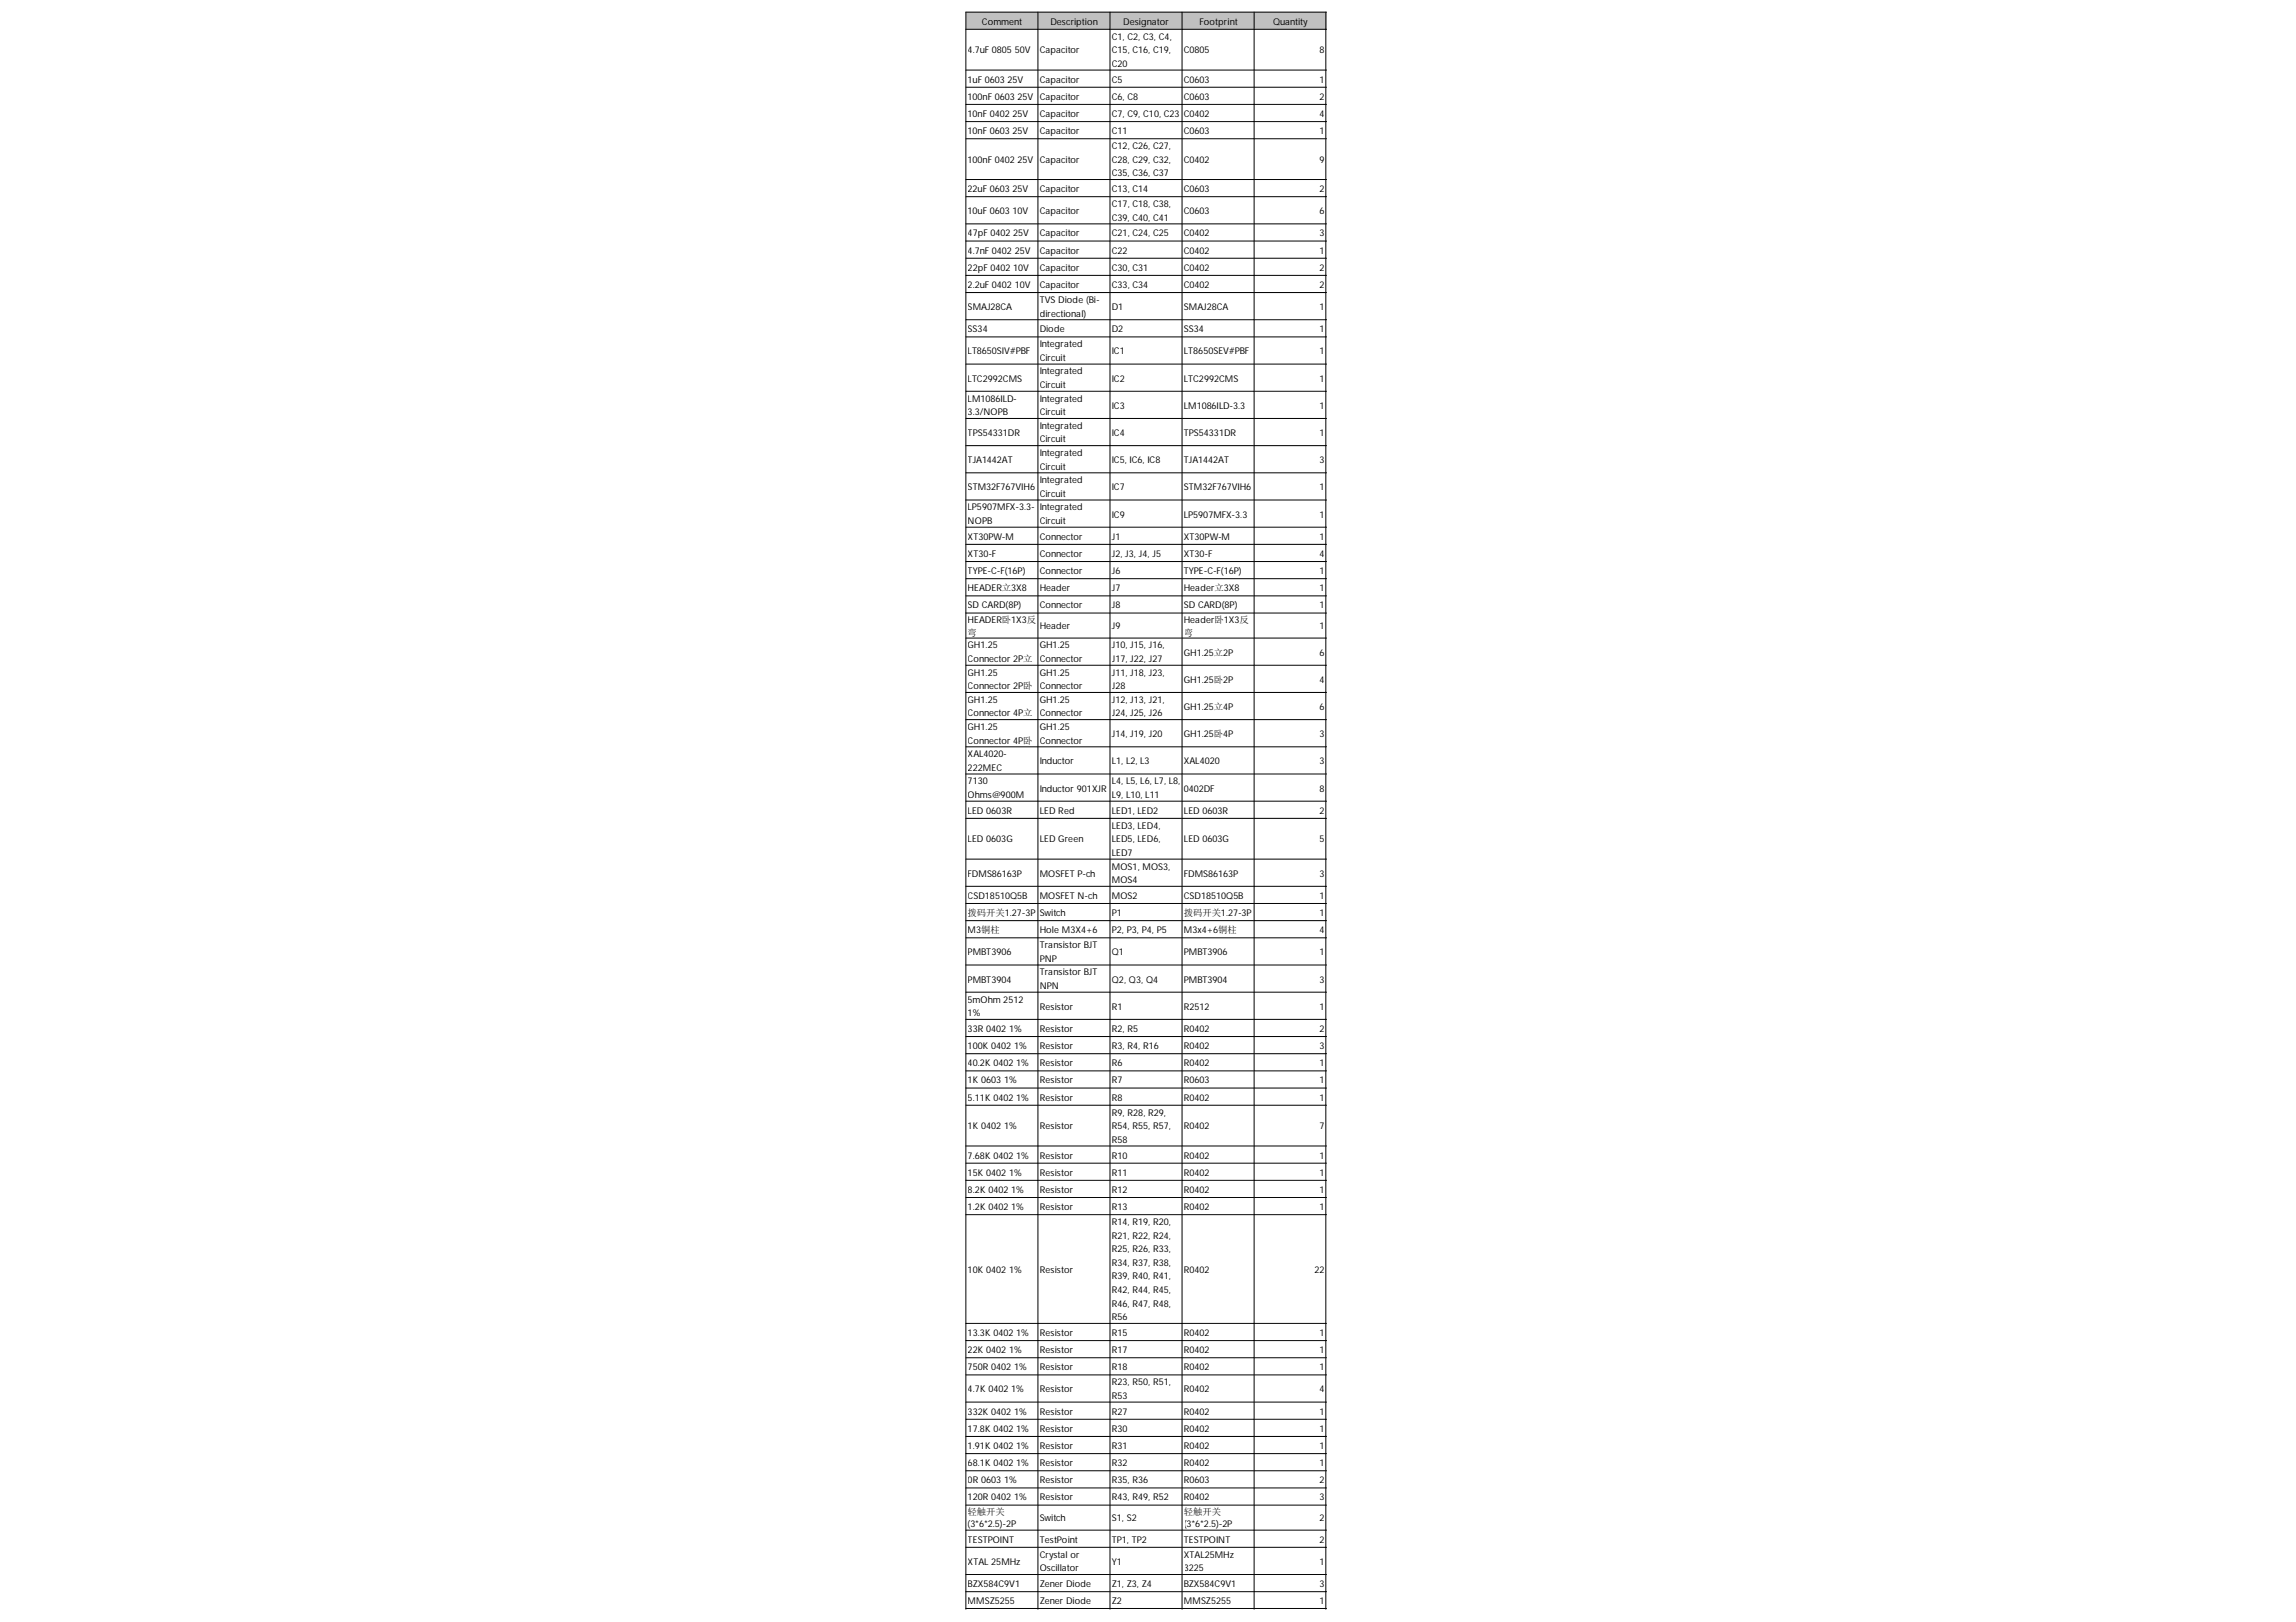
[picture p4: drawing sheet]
<svg xmlns="http://www.w3.org/2000/svg" width="297mm" height="210mm" viewBox="0 0 297 210" stroke-linecap="round" stroke-linejoin="round" font-family="sans-serif">
<defs><g id="words">
<g font-size="1.2">
<text x="127" y="3.2">Comment</text>
<text x="135.9" y="3.2">Description</text>
<text x="143.8" y="5.1">C1, C2, C3, C4,</text>
<text x="145.3" y="3.2">Designator</text>
<text x="155.2" y="3.2">Footprint</text>
<text x="164.7" y="3.2">Quantity</text>
<text x="125.2" y="6.9">4.7uF 0805</text>
<text x="125.2" y="10.7">1uF 0603</text>
<text x="130.4" y="10.7">25V</text>
<text x="131.3" y="6.9">50V</text>
<text x="134.5" y="6.9">Capacitor</text>
<text x="134.5" y="10.7">Capacitor</text>
<text x="143.8" y="6.9">C15, C16, C19,</text>
<text x="143.8" y="8.7">C20</text>
<text x="143.8" y="10.7">C5</text>
<text x="153.2" y="6.9">C0805</text>
<text x="153.2" y="10.7">C0603</text>
<text x="170.7" y="6.9">8</text>
<text x="170.7" y="10.7">1</text>
<text x="125.2" y="12.9">100nF 0603</text>
<text x="125.2" y="15.1">10nF 0402</text>
<text x="125.2" y="17.4">10nF 0603</text>
<text x="131" y="15.1">25V</text>
<text x="131" y="17.4">25V</text>
<text x="131.6" y="12.9">25V</text>
<text x="134.5" y="12.9">Capacitor</text>
<text x="134.5" y="15.1">Capacitor</text>
<text x="134.5" y="17.4">Capacitor</text>
<text x="143.8" y="12.9">C6, C8</text>
<text x="143.8" y="15.1">C7, C9, C10, C23</text>
<text x="143.8" y="17.4">C11</text>
<text x="153.2" y="12.9">C0603</text>
<text x="153.2" y="15.1">C0402</text>
<text x="153.2" y="17.4">C0603</text>
<text x="170.7" y="12.9">2</text>
<text x="170.7" y="15.1">4</text>
<text x="170.7" y="17.4">1</text>
<text x="125.2" y="21.1">100nF 0402</text>
<text x="131.6" y="21.1">25V</text>
<text x="134.5" y="21.1">Capacitor</text>
<text x="143.8" y="19.3">C12, C26, C27,</text>
<text x="143.8" y="21.1">C28, C29, C32,</text>
<text x="143.8" y="22.8">C35, C36, C37</text>
<text x="153.2" y="21.1">C0402</text>
<text x="170.7" y="21.1">9</text>
<text x="125.2" y="24.9">22uF 0603</text>
<text x="125.2" y="27.7">10uF 0603</text>
<text x="131" y="24.9">25V</text>
<text x="131" y="27.7">10V</text>
<text x="134.5" y="24.9">Capacitor</text>
<text x="134.5" y="27.7">Capacitor</text>
<text x="143.8" y="24.9">C13, C14</text>
<text x="143.8" y="26.8">C17, C18, C38,</text>
<text x="143.8" y="28.6">C39, C40, C41</text>
<text x="153.2" y="24.9">C0603</text>
<text x="153.2" y="27.7">C0603</text>
<text x="170.7" y="24.9">2</text>
<text x="170.7" y="27.7">6</text>
<text x="125.2" y="30.6">47pF 0402</text>
<text x="125.2" y="32.8">4.7nF 0402</text>
<text x="125.2" y="35">22pF 0402</text>
<text x="131.1" y="30.6">25V</text>
<text x="131.1" y="35">10V</text>
<text x="131.3" y="32.8">25V</text>
<text x="134.5" y="30.6">Capacitor</text>
<text x="134.5" y="32.8">Capacitor</text>
<text x="134.5" y="35">Capacitor</text>
<text x="143.8" y="30.6">C21, C24, C25</text>
<text x="143.8" y="32.8">C22</text>
<text x="143.8" y="35">C30, C31</text>
<text x="153.2" y="30.6">C0402</text>
<text x="153.2" y="32.8">C0402</text>
<text x="153.2" y="35">C0402</text>
<text x="170.7" y="30.6">3</text>
<text x="170.7" y="32.8">1</text>
<text x="170.7" y="35">2</text>
<text x="125.2" y="37.3">2.2uF 0402</text>
<text x="125.2" y="40.1">SMAJ28CA</text>
<text x="131.3" y="37.3">10V</text>
<text x="134.5" y="37.3">Capacitor</text>
<text x="134.5" y="39.2">TVS Diode (Bi-</text>
<text x="134.5" y="41">directional)</text>
<text x="143.8" y="37.3">C33, C34</text>
<text x="143.8" y="40.1">D1</text>
<text x="153.2" y="37.3">C0402</text>
<text x="153.2" y="40.1">SMAJ28CA</text>
<text x="170.7" y="37.3">2</text>
<text x="170.7" y="40.1">1</text>
<text x="125.2" y="43">SS34</text>
<text x="125.2" y="45.9">LT8650SIV#PBF</text>
<text x="134.5" y="43">Diode</text>
<text x="134.5" y="44.9">Integrated</text>
<text x="134.5" y="46.7">Circuit</text>
<text x="143.8" y="43">D2</text>
<text x="143.8" y="45.9">IC1</text>
<text x="153.2" y="43">SS34</text>
<text x="153.2" y="45.9">LT8650SEV#PBF</text>
<text x="170.7" y="43">1</text>
<text x="170.7" y="45.9">1</text>
<text x="125.2" y="49.4">LTC2992CMS</text>
<text x="125.2" y="52">LM1086ILD-</text>
<text x="125.2" y="53.7">3.3/NOPB</text>
<text x="134.5" y="48.5">Integrated</text>
<text x="134.5" y="50.2">Circuit</text>
<text x="134.5" y="52">Integrated</text>
<text x="134.5" y="53.7">Circuit</text>
<text x="143.8" y="49.4">IC2</text>
<text x="143.8" y="52.9">IC3</text>
<text x="153.2" y="49.4">LTC2992CMS</text>
<text x="153.2" y="52.9">LM1086ILD-3.3</text>
<text x="170.7" y="49.4">1</text>
<text x="170.7" y="52.9">1</text>
<text x="125.2" y="56.4">TPS54331DR</text>
<text x="125.2" y="59.9">TJA1442AT</text>
<text x="134.5" y="55.5">Integrated</text>
<text x="134.5" y="57.3">Circuit</text>
<text x="134.5" y="59">Integrated</text>
<text x="143.8" y="56.4">IC4</text>
<text x="143.8" y="59.9">IC5, IC6, IC8</text>
<text x="153.2" y="56.4">TPS54331DR</text>
<text x="153.2" y="59.9">TJA1442AT</text>
<text x="170.7" y="56.4">1</text>
<text x="170.7" y="59.9">3</text>
<text x="125.2" y="63.5">STM32F767VIH6</text>
<text x="134.5" y="60.8">Circuit</text>
<text x="134.5" y="62.5">Integrated</text>
<text x="134.5" y="64.3">Circuit</text>
<text x="143.8" y="63.5">IC7</text>
<text x="153.2" y="63.5">STM32F767VIH6</text>
<text x="170.7" y="63.5">1</text>
<text x="125.2" y="66">LP5907MFX-3.3-</text>
<text x="125.2" y="67.8">NOPB</text>
<text x="125.2" y="69.8">XT30PW-M</text>
<text x="134.5" y="66">Integrated</text>
<text x="134.5" y="67.8">Circuit</text>
<text x="134.5" y="69.8">Connector</text>
<text x="143.8" y="67">IC9</text>
<text x="143.8" y="69.8">J1</text>
<text x="153.2" y="67">LP5907MFX-3.3</text>
<text x="153.2" y="69.8">XT30PW-M</text>
<text x="170.7" y="67">1</text>
<text x="170.7" y="69.8">1</text>
<text x="125.2" y="72.1">XT30-F</text>
<text x="125.2" y="74.3">TYPE-C-F(16P)</text>
<text x="125.2" y="76.5">HEADER立3X8</text>
<text x="134.5" y="72.1">Connector</text>
<text x="134.5" y="74.3">Connector</text>
<text x="134.5" y="76.5">Header</text>
<text x="143.8" y="72.1">J2, J3, J4, J5</text>
<text x="143.8" y="74.3">J6</text>
<text x="143.8" y="76.5">J7</text>
<text x="153.2" y="72.1">XT30-F</text>
<text x="153.2" y="74.3">TYPE-C-F(16P)</text>
<text x="153.2" y="76.5">Header立3X8</text>
<text x="170.7" y="72.1">4</text>
<text x="170.7" y="74.3">1</text>
<text x="170.7" y="76.5">1</text>
<text x="125.2" y="78.7">SD CARD(8P)</text>
<text x="125.2" y="80.7">HEADER卧1X3反</text>
<text x="125.2" y="83.9">GH1.25</text>
<text x="125.2" y="82.3">弯</text>
<text x="134.5" y="78.7">Connector</text>
<text x="134.5" y="81.4">Header</text>
<text x="134.5" y="83.9">GH1.25</text>
<text x="143.8" y="78.7">J8</text>
<text x="143.8" y="81.4">J9</text>
<text x="143.8" y="83.9">J10, J15, J16,</text>
<text x="153.2" y="78.7">SD CARD(8P)</text>
<text x="153.2" y="80.7">Header卧1X3反</text>
<text x="153.2" y="82.3">弯</text>
<text x="170.7" y="78.7">1</text>
<text x="170.7" y="81.4">1</text>
<text x="125.2" y="85.7">Connector 2P立</text>
<text x="125.2" y="87.4">GH1.25</text>
<text x="125.2" y="89.2">Connector 2P卧</text>
<text x="134.5" y="85.7">Connector</text>
<text x="134.5" y="87.4">GH1.25</text>
<text x="134.5" y="89.2">Connector</text>
<text x="143.8" y="85.7">J17, J22, J27</text>
<text x="143.8" y="87.4">J11, J18, J23,</text>
<text x="143.8" y="89.2">J28</text>
<text x="153.2" y="84.8">GH1.25立2P</text>
<text x="153.2" y="88.4">GH1.25卧2P</text>
<text x="170.7" y="84.8">6</text>
<text x="170.7" y="88.4">4</text>
<text x="125.2" y="91">GH1.25</text>
<text x="125.2" y="92.7">Connector 4P立</text>
<text x="125.2" y="94.5">GH1.25</text>
<text x="134.5" y="91">GH1.25</text>
<text x="134.5" y="92.7">Connector</text>
<text x="134.5" y="94.5">GH1.25</text>
<text x="143.8" y="91">J12, J13, J21,</text>
<text x="143.8" y="92.7">J24, J25, J26</text>
<text x="143.8" y="95.4">J14, J19, J20</text>
<text x="153.2" y="91.9">GH1.25立4P</text>
<text x="153.2" y="95.4">GH1.25卧4P</text>
<text x="170.7" y="91.9">6</text>
<text x="170.7" y="95.4">3</text>
<text x="125.2" y="96.2">Connector 4P卧</text>
<text x="125.2" y="98">XAL4020-</text>
<text x="125.2" y="99.7">222MEC</text>
<text x="125.2" y="101.5">7130</text>
<text x="134.5" y="96.2">Connector</text>
<text x="134.5" y="98.9">Inductor</text>
<text x="143.8" y="98.9">L1, L2, L3</text>
<text x="143.8" y="101.5">L4, L5, L6, L7, L8,</text>
<text x="153.2" y="98.9">XAL4020</text>
<text x="170.7" y="98.9">3</text>
<text x="125.2" y="103.3">Ohms@900M</text>
<text x="125.2" y="105.3">LED 0603R</text>
<text x="134.5" y="102.4">Inductor 901XJR</text>
<text x="134.5" y="105.3">LED Red</text>
<text x="143.8" y="103.3">L9, L10, L11</text>
<text x="143.8" y="105.3">LED1, LED2</text>
<text x="143.8" y="107.2">LED3, LED4,</text>
<text x="153.2" y="102.4">0402DF</text>
<text x="153.2" y="105.3">LED 0603R</text>
<text x="170.7" y="102.4">8</text>
<text x="170.7" y="105.3">2</text>
<text x="125.2" y="109">LED 0603G</text>
<text x="125.2" y="113.4">FDMS86163P</text>
<text x="134.5" y="109">LED Green</text>
<text x="134.5" y="113.4">MOSFET P-ch</text>
<text x="143.8" y="109">LED5, LED6,</text>
<text x="143.8" y="110.8">LED7</text>
<text x="143.8" y="112.5">MOS1, MOS3,</text>
<text x="153.2" y="109">LED 0603G</text>
<text x="153.2" y="113.4">FDMS86163P</text>
<text x="170.7" y="109">5</text>
<text x="170.7" y="113.4">3</text>
<text x="125.2" y="116.3">CSD18510Q5B</text>
<text x="125.2" y="118.5">拨码开关1.27-3P</text>
<text x="134.5" y="116.3">MOSFET N-ch</text>
<text x="134.5" y="118.5">Switch</text>
<text x="143.8" y="114.3">MOS4</text>
<text x="143.8" y="116.3">MOS2</text>
<text x="143.8" y="118.5">P1</text>
<text x="153.2" y="116.3">CSD18510Q5B</text>
<text x="153.2" y="118.5">拨码开关1.27-3P</text>
<text x="170.7" y="116.3">1</text>
<text x="170.7" y="118.5">1</text>
<text x="125.2" y="120.8">M3铜柱</text>
<text x="125.2" y="123.6">PMBT3906</text>
<text x="134.5" y="120.8">Hole M3X4+6</text>
<text x="134.5" y="122.7">Transistor BJT</text>
<text x="134.5" y="124.5">PNP</text>
<text x="143.8" y="120.8">P2, P3, P4, P5</text>
<text x="143.8" y="123.6">Q1</text>
<text x="153.2" y="120.8">M3x4+6铜柱</text>
<text x="153.2" y="123.6">PMBT3906</text>
<text x="170.7" y="120.8">4</text>
<text x="170.7" y="123.6">1</text>
<text x="125.2" y="127.1">PMBT3904</text>
<text x="125.2" y="129.7">5mOhm 2512</text>
<text x="125.2" y="131.5">1%</text>
<text x="134.5" y="126.2">Transistor BJT</text>
<text x="134.5" y="128">NPN</text>
<text x="134.5" y="130.7">Resistor</text>
<text x="143.8" y="127.1">Q2, Q3, Q4</text>
<text x="143.8" y="130.7">R1</text>
<text x="153.2" y="127.1">PMBT3904</text>
<text x="153.2" y="130.7">R2512</text>
<text x="170.7" y="127.1">3</text>
<text x="170.7" y="130.7">1</text>
<text x="125.2" y="133.5">33R 0402</text>
<text x="125.2" y="135.8">100K 0402</text>
<text x="125.2" y="138">40.2K 0402</text>
<text x="130.5" y="133.5">1%</text>
<text x="131.2" y="135.8">1%</text>
<text x="131.5" y="138">1%</text>
<text x="134.5" y="133.5">Resistor</text>
<text x="134.5" y="135.8">Resistor</text>
<text x="134.5" y="138">Resistor</text>
<text x="143.8" y="133.5">R2, R5</text>
<text x="143.8" y="135.8">R3, R4, R16</text>
<text x="143.8" y="138">R6</text>
<text x="153.2" y="133.5">R0402</text>
<text x="153.2" y="135.8">R0402</text>
<text x="153.2" y="138">R0402</text>
<text x="170.7" y="133.5">2</text>
<text x="170.7" y="135.8">3</text>
<text x="170.7" y="138">1</text>
<text x="125.2" y="140.2">1K 0603</text>
<text x="125.2" y="142.4">5.11K 0402</text>
<text x="129.9" y="140.2">1%</text>
<text x="131.5" y="142.4">1%</text>
<text x="134.5" y="140.2">Resistor</text>
<text x="134.5" y="142.4">Resistor</text>
<text x="143.8" y="140.2">R7</text>
<text x="143.8" y="142.4">R8</text>
<text x="153.2" y="140.2">R0603</text>
<text x="153.2" y="142.4">R0402</text>
<text x="170.7" y="140.2">1</text>
<text x="170.7" y="142.4">1</text>
<text x="125.2" y="146.1">1K 0402</text>
<text x="125.2" y="149.9">7.68K 0402</text>
<text x="129.9" y="146.1">1%</text>
<text x="131.5" y="149.9">1%</text>
<text x="134.5" y="146.1">Resistor</text>
<text x="134.5" y="149.9">Resistor</text>
<text x="143.8" y="144.4">R9, R28, R29,</text>
<text x="143.8" y="146.1">R54, R55, R57,</text>
<text x="143.8" y="147.9">R58</text>
<text x="143.8" y="149.9">R10</text>
<text x="153.2" y="146.1">R0402</text>
<text x="153.2" y="149.9">R0402</text>
<text x="170.7" y="146.1">7</text>
<text x="170.7" y="149.9">1</text>
<text x="125.2" y="152.1">15K 0402</text>
<text x="125.2" y="154.4">8.2K 0402</text>
<text x="130.5" y="152.1">1%</text>
<text x="130.8" y="154.4">1%</text>
<text x="134.5" y="152.1">Resistor</text>
<text x="134.5" y="154.4">Resistor</text>
<text x="143.8" y="152.1">R11</text>
<text x="143.8" y="154.4">R12</text>
<text x="153.2" y="152.1">R0402</text>
<text x="153.2" y="154.4">R0402</text>
<text x="170.7" y="152.1">1</text>
<text x="170.7" y="154.4">1</text>
<text x="125.2" y="156.6">1.2K 0402</text>
<text x="130.8" y="156.6">1%</text>
<text x="134.5" y="156.6">Resistor</text>
<text x="143.8" y="156.6">R13</text>
<text x="143.8" y="158.5">R14, R19, R20,</text>
<text x="143.8" y="160.3">R21, R22, R24,</text>
<text x="153.2" y="156.6">R0402</text>
<text x="170.7" y="156.6">1</text>
<text x="125.2" y="164.7">10K 0402</text>
<text x="130.5" y="164.7">1%</text>
<text x="134.5" y="164.7">Resistor</text>
<text x="143.8" y="162.1">R25, R26, R33,</text>
<text x="143.8" y="163.8">R34, R37, R38,</text>
<text x="143.8" y="165.6">R39, R40, R41,</text>
<text x="143.8" y="167.3">R42, R44, R45,</text>
<text x="153.2" y="164.7">R0402</text>
<text x="170" y="164.7">22</text>
<text x="125.2" y="172.9">13.3K 0402</text>
<text x="131.5" y="172.9">1%</text>
<text x="134.5" y="172.9">Resistor</text>
<text x="143.8" y="169.1">R46, R47, R48,</text>
<text x="143.8" y="170.8">R56</text>
<text x="143.8" y="172.9">R15</text>
<text x="153.2" y="172.9">R0402</text>
<text x="170.7" y="172.9">1</text>
<text x="125.2" y="175.1">22K 0402</text>
<text x="125.2" y="177.3">750R 0402</text>
<text x="130.5" y="175.1">1%</text>
<text x="131.2" y="177.3">1%</text>
<text x="134.5" y="175.1">Resistor</text>
<text x="134.5" y="177.3">Resistor</text>
<text x="143.8" y="175.1">R17</text>
<text x="143.8" y="177.3">R18</text>
<text x="143.8" y="179.3">R23, R50, R51,</text>
<text x="153.2" y="175.1">R0402</text>
<text x="153.2" y="177.3">R0402</text>
<text x="170.7" y="175.1">1</text>
<text x="170.7" y="177.3">1</text>
<text x="125.2" y="180.2">4.7K 0402</text>
<text x="125.2" y="183.1">332K 0402</text>
<text x="125.2" y="185.3">17.8K 0402</text>
<text x="130.8" y="180.2">1%</text>
<text x="131.2" y="183.1">1%</text>
<text x="131.5" y="185.3">1%</text>
<text x="134.5" y="180.2">Resistor</text>
<text x="134.5" y="183.1">Resistor</text>
<text x="134.5" y="185.3">Resistor</text>
<text x="143.8" y="181">R53</text>
<text x="143.8" y="183.1">R27</text>
<text x="143.8" y="185.3">R30</text>
<text x="153.2" y="180.2">R0402</text>
<text x="153.2" y="183.1">R0402</text>
<text x="153.2" y="185.3">R0402</text>
<text x="170.7" y="180.2">4</text>
<text x="170.7" y="183.1">1</text>
<text x="170.7" y="185.3">1</text>
<text x="125.2" y="187.5">1.91K 0402</text>
<text x="125.2" y="189.7">68.1K 0402</text>
<text x="125.2" y="192">0R 0603</text>
<text x="129.9" y="192">1%</text>
<text x="131.5" y="187.5">1%</text>
<text x="131.5" y="189.7">1%</text>
<text x="134.5" y="187.5">Resistor</text>
<text x="134.5" y="189.7">Resistor</text>
<text x="134.5" y="192">Resistor</text>
<text x="143.8" y="187.5">R31</text>
<text x="143.8" y="189.7">R32</text>
<text x="143.8" y="192">R35, R36</text>
<text x="153.2" y="187.5">R0402</text>
<text x="153.2" y="189.7">R0402</text>
<text x="153.2" y="192">R0603</text>
<text x="170.7" y="187.5">1</text>
<text x="170.7" y="189.7">1</text>
<text x="170.7" y="192">2</text>
<text x="125.2" y="194.2">120R 0402</text>
<text x="125.2" y="197.6">(3*6*2.5)-2P</text>
<text x="125.2" y="196">轻触开关</text>
<text x="131.2" y="194.2">1%</text>
<text x="134.5" y="194.2">Resistor</text>
<text x="134.5" y="196.9">Switch</text>
<text x="143.8" y="194.2">R43, R49, R52</text>
<text x="143.8" y="196.9">S1, S2</text>
<text x="153.2" y="194.2">R0402</text>
<text x="153.2" y="197.6">(3*6*2.5)-2P</text>
<text x="153.2" y="196">轻触开关</text>
<text x="170.7" y="194.2">3</text>
<text x="170.7" y="196.9">2</text>
<text x="125.2" y="199.6">TESTPOINT</text>
<text x="125.2" y="202.5">XTAL 25MHz</text>
<text x="134.5" y="199.6">TestPoint</text>
<text x="134.5" y="201.6">Crystal or</text>
<text x="134.5" y="203.3">Oscillator</text>
<text x="143.8" y="199.6">TP1, TP2</text>
<text x="143.8" y="202.5">Y1</text>
<text x="153.2" y="199.6">TESTPOINT</text>
<text x="153.2" y="201.6">XTAL25MHz</text>
<text x="153.2" y="203.3">3225</text>
<text x="170.7" y="199.6">2</text>
<text x="170.7" y="202.5">1</text>
<text x="125.2" y="205.4">BZX584C9V1</text>
<text x="125.2" y="207.6">MMSZ5255</text>
<text x="134.5" y="205.4">Zener Diode</text>
<text x="134.5" y="207.6">Zener Diode</text>
<text x="143.8" y="205.4">Z1, Z3, Z4</text>
<text x="143.8" y="207.6">Z2</text>
<text x="153.2" y="205.4">BZX584C9V1</text>
<text x="153.2" y="207.6">MMSZ5255</text>
<text x="170.7" y="205.4">3</text>
<text x="170.7" y="207.6">1</text>
</g>
</g></defs>
<g fill="#c0c0c0">
<path d="M125 1.6h9.3v2.2h-9.3z" fill-rule="evenodd"/>
<path d="M134.2 1.6h9.4v2.2h-9.4z" fill-rule="evenodd"/>
<path d="M143.6 1.6h9.4v2.2h-9.4z" fill-rule="evenodd"/>
<path d="M152.9 1.6h9.4v2.2h-9.4z" fill-rule="evenodd"/>
<path d="M162.2 1.6h9.4v2.2h-9.4z" fill-rule="evenodd"/>
</g>
<g fill="none" stroke="#000" stroke-width=".13">
<path d="M125 3.8h46.6M125 9.1h46.6M125 11.3h46.6M125 13.5h46.6M125 15.7h46.6M125 18h46.6M134.3 1.6v206.6M143.6 1.6v206.6M152.9 1.6v206.6M162.2 1.6v206.6M171.5 1.6v206.6M171.6 1.6h-46.6v206.6"/>
<path d="M125 23.2h46.6M125 25.5h46.6M125 29h46.6M125 31.2h46.6M125 33.4h46.6M125 35.6h46.6M125 37.9h46.6M125 41.4h46.6M125 43.6h46.6M125 47.1h46.6M125 50.6h46.6M125 54.2h46.6"/>
<path d="M125 57.7h46.6M125 61.2h46.6M125 64.7h46.6M125 68.2h46.6M125 70.4h46.6M125 72.7h46.6M125 74.9h46.6M125 77.1h46.6M125 79.3h46.6M125 82.6h46.6M125 86.1h46.6M125 89.6h46.6"/>
<path d="M125 93.1h46.6M125 96.6h46.6M125 100.2h46.6M125 103.7h46.6M125 105.9h46.6M125 111.2h46.6M125 114.7h46.6M125 116.9h46.6M125 119.1h46.6M125 121.4h46.6M125 124.9h46.6M125 128.4h46.6"/>
<path d="M125 131.9h46.6M125 134.1h46.6M125 136.4h46.6M125 138.6h46.6M125 140.8h46.6M125 143h46.6M125 148.3h46.6M125 150.5h46.6M125 152.7h46.6M125 155h46.6M125 157.2h46.6M125 171.3h46.6"/>
<path d="M125 173.5h46.6M125 175.7h46.6M125 177.9h46.6M125 181.4h46.6M125 183.7h46.6M125 185.9h46.6M125 188.1h46.6M125 190.3h46.6M125 192.6h46.6M125 194.8h46.6M125 198h46.6M125 200.2h46.6"/>
<path d="M125 203.8h46.6M125 206h46.6M125 208.2h46.6"/>
</g>
<use href="#words"/>
</svg>
